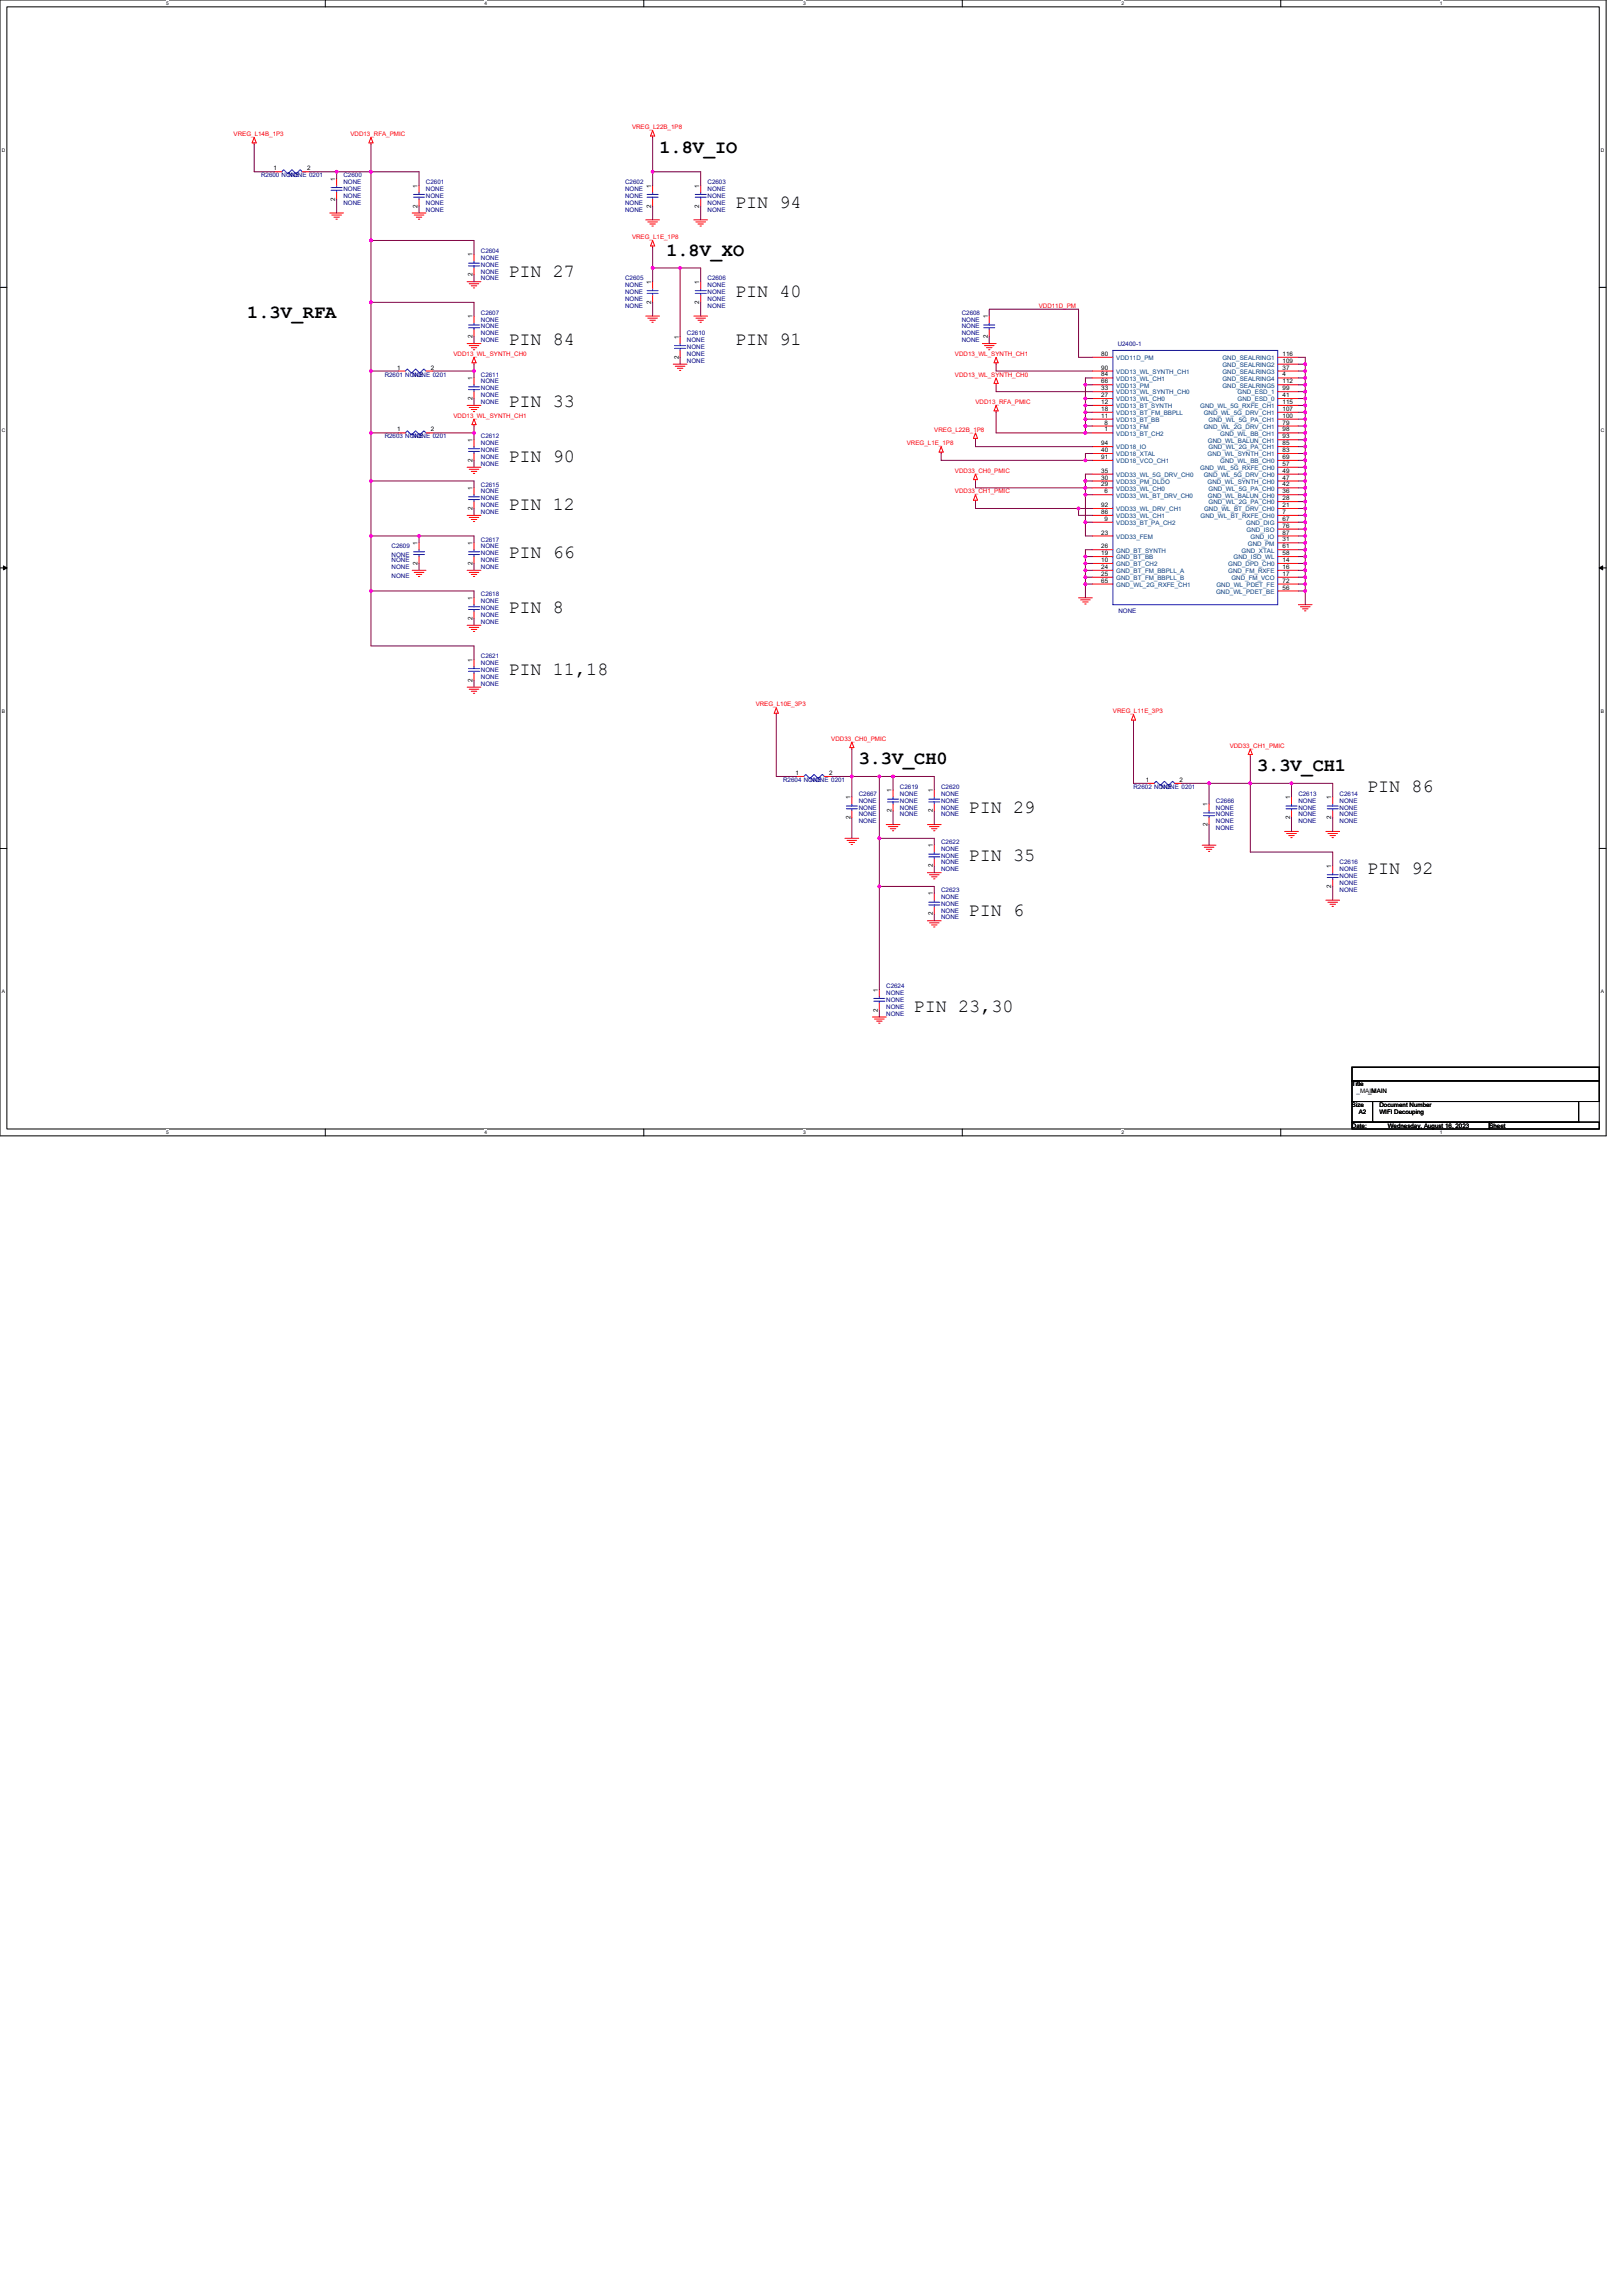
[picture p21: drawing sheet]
<svg xmlns="http://www.w3.org/2000/svg" width="210mm" height="297mm" viewBox="0 0 210 297" stroke-linecap="round" stroke-linejoin="round" font-family="sans-serif">
<defs><g id="words">
<g font-size="2.4">
<text x="85.3" y="19.8">1.8V_IO</text>
<text x="95.1" y="26.9">PIN 94</text>
<text x="65.8" y="35.8">PIN 27</text>
<text x="86.2" y="33.1">1.8V_XO</text>
<text x="32" y="41.1">1.3V_RFA</text>
<text x="95.1" y="38.4">PIN 40</text>
<text x="65.8" y="44.7">PIN 84</text>
<text x="95.1" y="44.7">PIN 91</text>
<text x="65.8" y="52.7">PIN 33</text>
<text x="65.8" y="59.8">PIN 90</text>
<text x="65.8" y="66">PIN 12</text>
<text x="65.8" y="72.2">PIN 66</text>
<text x="65.8" y="79.3">PIN 8</text>
<text x="65.8" y="87.3">PIN 11,18</text>
<text x="111.1" y="98.9">3.3V_CH0</text>
<text x="162.7" y="99.8">3.3V_CH1</text>
<text x="125.3" y="105.1">PIN 29</text>
<text x="176.9" y="102.5">PIN 86</text>
<text x="125.3" y="111.3">PIN 35</text>
<text x="176.9" y="113.1">PIN 92</text>
<text x="125.3" y="118.5">PIN 6</text>
<text x="118.2" y="130.9">PIN 23,30</text>
</g>
<g font-size=".8" fill="#f00">
<text x="30.2" y="17.6">VREG_L14B_1P3</text>
<text x="45.3" y="17.6">VDD13_RFA_PMIC</text>
<text x="81.8" y="16.7">VREG_L22B_1P8</text>
<text x="81.8" y="30.9">VREG_L1E_1P8</text>
<text x="134.4" y="39.8">VDD11D_PM</text>
<text x="58.7" y="46.1">VDD13_WL_SYNTH_CH0</text>
<text x="123.6" y="46.1">VDD13_WL_SYNTH_CH1</text>
<text x="123.6" y="48.7">VDD13_WL_SYNTH_CH0</text>
<text x="126.2" y="52.3">VDD13_RFA_PMIC</text>
<text x="58.7" y="54.1">VDD13_WL_SYNTH_CH1</text>
<text x="117.3" y="57.6">VREG_L1E_1P8</text>
<text x="120.9" y="55.8">VREG_L22B_1P8</text>
<text x="123.6" y="61.2">VDD33_CH0_PMIC</text>
<text x="123.6" y="63.8">VDD33_CH1_PMIC</text>
<text x="97.8" y="91.4">VREG_L10E_3P3</text>
<text x="107.6" y="95.8">VDD33_CH0_PMIC</text>
<text x="144" y="92.3">VREG_L11E_3P3</text>
<text x="159.1" y="96.7">VDD33_CH1_PMIC</text>
</g>
<g font-size=".8" fill="#000080">
<text x="33.8" y="22.9">R2600 NONE</text>
<text x="37.3" y="22.9">NONE 0201</text>
<text x="44.5" y="22.9">C2600</text>
<text x="44.5" y="23.8">NONE</text>
<text x="55.1" y="23.8">C2601</text>
<text x="80.9" y="23.8">C2602</text>
<text x="91.6" y="23.8">C2603</text>
<text x="44.5" y="26.5">NONE</text>
<text x="44.5" y="25.6">NONE</text>
<text x="44.5" y="24.7">NONE</text>
<text x="55.1" y="24.7">NONE</text>
<text x="55.1" y="27.4">NONE</text>
<text x="55.1" y="26.5">NONE</text>
<text x="55.1" y="25.6">NONE</text>
<text x="80.9" y="24.7">NONE</text>
<text x="80.9" y="27.4">NONE</text>
<text x="80.9" y="26.5">NONE</text>
<text x="80.9" y="25.6">NONE</text>
<text x="91.6" y="24.7">NONE</text>
<text x="91.6" y="27.4">NONE</text>
<text x="91.6" y="26.5">NONE</text>
<text x="91.6" y="25.6">NONE</text>
<text x="62.2" y="32.7">C2604</text>
<text x="62.2" y="33.6">NONE</text>
<text x="62.2" y="35.4">NONE</text>
<text x="62.2" y="34.5">NONE</text>
<text x="62.2" y="40.7">C2607</text>
<text x="62.2" y="41.6">NONE</text>
<text x="62.2" y="36.3">NONE</text>
<text x="80.9" y="36.3">C2605</text>
<text x="80.9" y="37.2">NONE</text>
<text x="80.9" y="39.8">NONE</text>
<text x="80.9" y="38.9">NONE</text>
<text x="80.9" y="38.1">NONE</text>
<text x="91.6" y="36.3">C2606</text>
<text x="91.6" y="37.2">NONE</text>
<text x="91.6" y="39.8">NONE</text>
<text x="91.6" y="38.9">NONE</text>
<text x="91.6" y="38.1">NONE</text>
<text x="124.5" y="40.7">C2608</text>
<text x="124.5" y="41.6">NONE</text>
<text x="62.2" y="44.3">NONE</text>
<text x="62.2" y="43.4">NONE</text>
<text x="62.2" y="42.5">NONE</text>
<text x="88.9" y="43.4">C2610</text>
<text x="88.9" y="44.3">NONE</text>
<text x="88.9" y="46.9">NONE</text>
<text x="88.9" y="46.1">NONE</text>
<text x="88.9" y="45.2">NONE</text>
<text x="124.5" y="44.3">NONE</text>
<text x="124.5" y="43.4">NONE</text>
<text x="124.5" y="42.5">NONE</text>
<text x="144.6" y="44.8">U2400-1</text>
<text x="49.8" y="48.7">R2601 NONE</text>
<text x="53.3" y="48.7">NONE 0201</text>
<text x="62.2" y="48.7">C2611</text>
<text x="62.2" y="49.6">NONE</text>
<text x="62.2" y="52.3">NONE</text>
<text x="62.2" y="51.4">NONE</text>
<text x="62.2" y="50.5">NONE</text>
<text x="49.8" y="56.7">R2603 NONE</text>
<text x="53.3" y="56.7">NONE 0201</text>
<text x="62.2" y="56.7">C2612</text>
<text x="62.2" y="57.6">NONE</text>
<text x="62.2" y="59.4">NONE</text>
<text x="62.2" y="58.5">NONE</text>
<text x="62.2" y="60.3">NONE</text>
<text x="62.2" y="62.9">C2615</text>
<text x="62.2" y="63.8">NONE</text>
<text x="62.2" y="65.6">NONE</text>
<text x="62.2" y="64.7">NONE</text>
<text x="50.7" y="70.9">C2609</text>
<text x="62.2" y="70.1">C2617</text>
<text x="62.2" y="70.9">NONE</text>
<text x="62.2" y="71.8">NONE</text>
<text x="62.2" y="66.5">NONE</text>
<text x="50.7" y="72">NONE</text>
<text x="50.7" y="73.6">NONE</text>
<text x="50.7" y="74.8">NONE</text>
<text x="50.7" y="72.7">NONE</text>
<text x="62.2" y="73.6">NONE</text>
<text x="62.2" y="72.7">NONE</text>
<text x="62.2" y="77.2">C2618</text>
<text x="62.2" y="78.1">NONE</text>
<text x="62.2" y="80.7">NONE</text>
<text x="62.2" y="79.8">NONE</text>
<text x="62.2" y="78.9">NONE</text>
<text x="144.7" y="79.3">NONE</text>
<text x="62.2" y="85.2">C2621</text>
<text x="62.2" y="86.1">NONE</text>
<text x="62.2" y="88.7">NONE</text>
<text x="62.2" y="87.8">NONE</text>
<text x="62.2" y="86.9">NONE</text>
<text x="101.3" y="101.2">R2604 NONE</text>
<text x="104.9" y="101.2">NONE 0201</text>
<text x="111.1" y="103">C2667</text>
<text x="111.1" y="103.8">NONE</text>
<text x="111.1" y="106.5">NONE</text>
<text x="111.1" y="105.6">NONE</text>
<text x="111.1" y="104.7">NONE</text>
<text x="116.5" y="102.1">C2619</text>
<text x="116.5" y="103">NONE</text>
<text x="116.5" y="105.6">NONE</text>
<text x="116.5" y="104.7">NONE</text>
<text x="116.5" y="103.8">NONE</text>
<text x="121.8" y="102.1">C2620</text>
<text x="121.8" y="103">NONE</text>
<text x="121.8" y="105.6">NONE</text>
<text x="121.8" y="104.7">NONE</text>
<text x="121.8" y="103.8">NONE</text>
<text x="146.7" y="102.1">R2602 NONE</text>
<text x="150.2" y="102.1">NONE 0201</text>
<text x="157.4" y="103.8">C2666</text>
<text x="157.4" y="104.7">NONE</text>
<text x="157.4" y="107.4">NONE</text>
<text x="157.4" y="106.5">NONE</text>
<text x="157.4" y="105.6">NONE</text>
<text x="168" y="103">C2613</text>
<text x="168" y="103.8">NONE</text>
<text x="168" y="106.5">NONE</text>
<text x="168" y="105.6">NONE</text>
<text x="168" y="104.7">NONE</text>
<text x="173.4" y="103">C2614</text>
<text x="173.4" y="103.8">NONE</text>
<text x="173.4" y="106.5">NONE</text>
<text x="173.4" y="105.6">NONE</text>
<text x="173.4" y="104.7">NONE</text>
<text x="121.8" y="109.2">C2622</text>
<text x="121.8" y="110.1">NONE</text>
<text x="121.8" y="112.7">NONE</text>
<text x="121.8" y="111.8">NONE</text>
<text x="121.8" y="111">NONE</text>
<text x="173.4" y="111.8">C2616</text>
<text x="173.4" y="112.7">NONE</text>
<text x="173.4" y="113.6">NONE</text>
<text x="121.8" y="115.4">C2623</text>
<text x="121.8" y="116.3">NONE</text>
<text x="121.8" y="119">NONE</text>
<text x="121.8" y="118.1">NONE</text>
<text x="121.8" y="117.2">NONE</text>
<text x="173.4" y="115.4">NONE</text>
<text x="173.4" y="114.5">NONE</text>
<text x="114.7" y="127.8">C2624</text>
<text x="114.7" y="128.7">NONE</text>
<text x="114.7" y="131.4">NONE</text>
<text x="114.7" y="130.5">NONE</text>
<text x="114.7" y="129.6">NONE</text>
</g>
<g font-size=".8">
<text x="35.4" y="22">1</text>
<text x="39.7" y="22">2</text>
<text x="43.4" y="23.4" transform="rotate(-90 43.4 23.4)">1</text>
<text x="43.4" y="26" transform="rotate(-90 43.4 26)">2</text>
<text x="54" y="26.9" transform="rotate(-90 54 26.9)">2</text>
<text x="54" y="24.3" transform="rotate(-90 54 24.3)">1</text>
<text x="84.3" y="26.9" transform="rotate(-90 84.3 26.9)">2</text>
<text x="84.3" y="24.3" transform="rotate(-90 84.3 24.3)">1</text>
<text x="90.5" y="26.9" transform="rotate(-90 90.5 26.9)">2</text>
<text x="90.5" y="24.3" transform="rotate(-90 90.5 24.3)">1</text>
<text x="61.2" y="35.7" transform="rotate(-90 61.2 35.7)">2</text>
<text x="61.2" y="33.2" transform="rotate(-90 61.2 33.2)">1</text>
<text x="61.2" y="41.2" transform="rotate(-90 61.2 41.2)">1</text>
<text x="84.3" y="39.3" transform="rotate(-90 84.3 39.3)">2</text>
<text x="84.3" y="36.7" transform="rotate(-90 84.3 36.7)">1</text>
<text x="90.5" y="39.3" transform="rotate(-90 90.5 39.3)">2</text>
<text x="90.5" y="36.7" transform="rotate(-90 90.5 36.7)">1</text>
<text x="127.8" y="41.2" transform="rotate(-90 127.8 41.2)">1</text>
<text x="51.4" y="47.8">1</text>
<text x="55.7" y="47.8">2</text>
<text x="61.2" y="43.7" transform="rotate(-90 61.2 43.7)">2</text>
<text x="87.8" y="46.4" transform="rotate(-90 87.8 46.4)">2</text>
<text x="87.8" y="43.8" transform="rotate(-90 87.8 43.8)">1</text>
<text x="127.8" y="43.7" transform="rotate(-90 127.8 43.7)">2</text>
<text x="142.5" y="46">80</text>
<text x="142.5" y="47.8">90</text>
<text x="166" y="46">116</text>
<text x="166" y="46.9">109</text>
<text x="166" y="47.8">37</text>
<text x="61.2" y="51.7" transform="rotate(-90 61.2 51.7)">2</text>
<text x="61.2" y="49.2" transform="rotate(-90 61.2 49.2)">1</text>
<text x="142.5" y="48.7">84</text>
<text x="142.5" y="49.6">66</text>
<text x="142.5" y="50.5">33</text>
<text x="142.5" y="51.4">27</text>
<text x="142.5" y="52.3">12</text>
<text x="142.5" y="53.2">18</text>
<text x="166" y="48.7">4</text>
<text x="166" y="49.6">112</text>
<text x="166" y="51.4">41</text>
<text x="166" y="50.5">99</text>
<text x="166" y="53.2">107</text>
<text x="166" y="52.3">115</text>
<text x="51.4" y="55.8">1</text>
<text x="55.7" y="55.8">2</text>
<text x="61.2" y="59.7" transform="rotate(-90 61.2 59.7)">2</text>
<text x="61.2" y="57.2" transform="rotate(-90 61.2 57.2)">1</text>
<text x="142.5" y="54">11</text>
<text x="142.5" y="57.6">94</text>
<text x="142.5" y="58.5">40</text>
<text x="142.5" y="59.4">91</text>
<text x="143" y="54.9">8</text>
<text x="143" y="55.8">1</text>
<text x="166" y="54.9">79</text>
<text x="166" y="54">100</text>
<text x="166" y="55.8">98</text>
<text x="166" y="56.7">93</text>
<text x="166" y="57.6">85</text>
<text x="166" y="58.5">83</text>
<text x="166" y="59.4">69</text>
<text x="61.2" y="66" transform="rotate(-90 61.2 66)">2</text>
<text x="61.2" y="63.4" transform="rotate(-90 61.2 63.4)">1</text>
<text x="142.5" y="61.2">35</text>
<text x="142.5" y="62">30</text>
<text x="142.5" y="62.9">29</text>
<text x="142.5" y="65.6">92</text>
<text x="143" y="63.8">6</text>
<text x="166" y="61.2">49</text>
<text x="166" y="60.3">57</text>
<text x="166" y="62">47</text>
<text x="166" y="62.9">42</text>
<text x="166" y="63.8">36</text>
<text x="166" y="64.7">28</text>
<text x="166" y="65.6">21</text>
<text x="54" y="70.5" transform="rotate(-90 54 70.5)">1</text>
<text x="61.2" y="70.5" transform="rotate(-90 61.2 70.5)">1</text>
<text x="142.5" y="66.5">86</text>
<text x="142.5" y="69.2">23</text>
<text x="142.5" y="70.9">26</text>
<text x="142.5" y="71.8">19</text>
<text x="143" y="67.4">9</text>
<text x="166" y="66.5">7</text>
<text x="166" y="70">31</text>
<text x="166" y="70.9">61</text>
<text x="166" y="71.8">58</text>
<text x="166" y="67.4">67</text>
<text x="166" y="68.3">76</text>
<text x="166" y="69.2">87</text>
<text x="54" y="73.1" transform="rotate(-90 54 73.1)">2</text>
<text x="61.2" y="77.6" transform="rotate(-90 61.2 77.6)">1</text>
<text x="61.2" y="73.1" transform="rotate(-90 61.2 73.1)">2</text>
<text x="142.5" y="72.7">10</text>
<text x="142.5" y="73.6">24</text>
<text x="142.5" y="74.5">25</text>
<text x="142.5" y="75.4">65</text>
<text x="166" y="76.3">56</text>
<text x="166" y="72.7">14</text>
<text x="166" y="73.6">16</text>
<text x="166" y="74.5">17</text>
<text x="166" y="75.4">72</text>
<text x="61.2" y="80.2" transform="rotate(-90 61.2 80.2)">2</text>
<text x="61.2" y="88.2" transform="rotate(-90 61.2 88.2)">2</text>
<text x="61.2" y="85.6" transform="rotate(-90 61.2 85.6)">1</text>
<text x="102.9" y="100.3">1</text>
<text x="107.3" y="100.3">2</text>
<text x="148.3" y="101.2">1</text>
<text x="152.6" y="101.2">2</text>
<text x="110.1" y="106" transform="rotate(-90 110.1 106)">2</text>
<text x="110.1" y="103.4" transform="rotate(-90 110.1 103.4)">1</text>
<text x="115.4" y="105.1" transform="rotate(-90 115.4 105.1)">2</text>
<text x="115.4" y="102.5" transform="rotate(-90 115.4 102.5)">1</text>
<text x="120.7" y="105.1" transform="rotate(-90 120.7 105.1)">2</text>
<text x="120.7" y="102.5" transform="rotate(-90 120.7 102.5)">1</text>
<text x="156.3" y="106.9" transform="rotate(-90 156.3 106.9)">2</text>
<text x="156.3" y="104.3" transform="rotate(-90 156.3 104.3)">1</text>
<text x="166.9" y="106" transform="rotate(-90 166.9 106)">2</text>
<text x="166.9" y="103.4" transform="rotate(-90 166.9 103.4)">1</text>
<text x="172.3" y="106" transform="rotate(-90 172.3 106)">2</text>
<text x="172.3" y="103.4" transform="rotate(-90 172.3 103.4)">1</text>
<text x="120.7" y="112.2" transform="rotate(-90 120.7 112.2)">2</text>
<text x="120.7" y="109.6" transform="rotate(-90 120.7 109.6)">1</text>
<text x="172.3" y="112.3" transform="rotate(-90 172.3 112.3)">1</text>
<text x="120.7" y="118.4" transform="rotate(-90 120.7 118.4)">2</text>
<text x="120.7" y="115.8" transform="rotate(-90 120.7 115.8)">1</text>
<text x="172.3" y="114.9" transform="rotate(-90 172.3 114.9)">2</text>
<text x="113.6" y="130.9" transform="rotate(-90 113.6 130.9)">2</text>
<text x="113.6" y="128.3" transform="rotate(-90 113.6 128.3)">1</text>
<text x="175" y="140.6">Title</text>
<text x="175" y="143.2">Size</text>
<text x="175.6" y="141.4">_MAIN</text>
<text x="177" y="141.4">_MAIN</text>
<text x="178.5" y="143.2">Document Number</text>
<text x="175" y="145.9">Date:</text>
<text x="175.8" y="144.1">A2</text>
<text x="178.5" y="144.1">WIFI Decouping</text>
<text x="179.6" y="145.9">Wednesday, August 16, 2023</text>
<text x="192.7" y="145.9">Sheet</text>
</g>
<g font-size=".8" fill="#004080">
<text x="144.5" y="46.6">VDD11D_PM</text>
<text x="158.2" y="46.6">GND_SEALRING1</text>
<text x="158.2" y="47.5">GND_SEALRING2</text>
<text x="144.5" y="48.4">VDD13_WL_SYNTH_CH1</text>
<text x="144.5" y="49.3">VDD13_WL_CH1</text>
<text x="144.5" y="50.1">VDD13_PM</text>
<text x="144.5" y="51">VDD13_WL_SYNTH_CH0</text>
<text x="144.5" y="51.9">VDD13_WL_CH0</text>
<text x="144.5" y="52.8">VDD13_BT_SYNTH</text>
<text x="144.5" y="53.7">VDD13_BT_FM_BBPLL</text>
<text x="155.3" y="52.8">GND_WL_5G_RXFE_CH1</text>
<text x="155.8" y="53.7">GND_WL_5G_DRV_CH1</text>
<text x="158.2" y="48.4">GND_SEALRING3</text>
<text x="158.2" y="49.3">GND_SEALRING4</text>
<text x="158.2" y="50.1">GND_SEALRING5</text>
<text x="160.2" y="51.9">GND_ESD_0</text>
<text x="160.2" y="51">GND_ESD_1</text>
<text x="144.5" y="54.6">VDD13_BT_BB</text>
<text x="144.5" y="55.5">VDD13_FM</text>
<text x="144.5" y="56.4">VDD13_BT_CH2</text>
<text x="144.5" y="58.1">VDD18_IO</text>
<text x="144.5" y="59">VDD18_XTAL</text>
<text x="144.5" y="59.9">VDD18_VCO_CH1</text>
<text x="155.8" y="55.5">GND_WL_2G_DRV_CH1</text>
<text x="156.3" y="59">GND_WL_SYNTH_CH1</text>
<text x="156.3" y="57.3">GND_WL_BALUN_CH1</text>
<text x="156.4" y="54.6">GND_WL_5G_PA_CH1</text>
<text x="156.4" y="58.1">GND_WL_2G_PA_CH1</text>
<text x="157.9" y="56.4">GND_WL_BB_CH1</text>
<text x="157.9" y="59.9">GND_WL_BB_CH0</text>
<text x="144.5" y="61.7">VDD33_WL_5G_DRV_CH0</text>
<text x="144.5" y="62.6">VDD33_PM_DLDO</text>
<text x="144.5" y="63.5">VDD33_WL_CH0</text>
<text x="144.5" y="64.4">VDD33_WL_BT_DRV_CH0</text>
<text x="155.3" y="60.8">GND_WL_5G_RXFE_CH0</text>
<text x="155.8" y="61.7">GND_WL_5G_DRV_CH0</text>
<text x="156.3" y="62.6">GND_WL_SYNTH_CH0</text>
<text x="156.3" y="64.4">GND_WL_BALUN_CH0</text>
<text x="156.4" y="63.5">GND_WL_5G_PA_CH0</text>
<text x="156.4" y="65.3">GND_WL_2G_PA_CH0</text>
<text x="144.5" y="66.1">VDD33_WL_DRV_CH1</text>
<text x="144.5" y="67">VDD33_WL_CH1</text>
<text x="144.5" y="67.9">VDD33_BT_PA_CH2</text>
<text x="144.5" y="69.7">VDD33_FEM</text>
<text x="144.5" y="71.5">GND_BT_SYNTH</text>
<text x="155.4" y="67">GND_WL_BT_RXFE_CH0</text>
<text x="155.8" y="66.1">GND_WL_BT_DRV_CH0</text>
<text x="160.7" y="71.5">GND_XTAL</text>
<text x="161.3" y="67.9">GND_DIG</text>
<text x="161.3" y="68.8">GND_ISO</text>
<text x="161.5" y="70.6">GND_PM</text>
<text x="161.8" y="69.7">GND_IO</text>
<text x="144.5" y="72.4">GND_BT_BB</text>
<text x="144.5" y="73.3">GND_BT_CH2</text>
<text x="144.5" y="74.1">GND_BT_FM_BBPLL_A</text>
<text x="144.5" y="75">GND_BT_FM_BBPLL_B</text>
<text x="144.5" y="75.9">GND_WL_2G_RXFE_CH1</text>
<text x="157.4" y="76.8">GND_WL_PDET_BE</text>
<text x="157.4" y="75.9">GND_WL_PDET_FE</text>
<text x="158.9" y="74.1">GND_FM_RXFE</text>
<text x="159" y="73.3">GND_DPD_CH0</text>
<text x="159.4" y="75">GND_FM_VCO</text>
<text x="159.6" y="72.4">GND_ISO_WL</text>
</g>
<g font-size=".6">
<text x="21.5" y=".7">5</text>
<text x="62.7" y=".7">4</text>
<text x="103.9" y=".7">3</text>
<text x="145.1" y=".7">2</text>
<text x="186.3" y=".7">1</text>
<text x=".2" y="19.6">D</text>
<text x="207.2" y="19.6">D</text>
<text x=".2" y="55.9">C</text>
<text x="207.2" y="55.9">C</text>
<text x=".2" y="92.2">B</text>
<text x="207.2" y="92.2">B</text>
<text x=".2" y="128.5">A</text>
<text x="207.2" y="128.5">A</text>
<text x="21.5" y="146.7">5</text>
<text x="62.7" y="146.7">4</text>
<text x="103.9" y="146.7">3</text>
<text x="145.1" y="146.7">2</text>
<text x="186.3" y="146.7">1</text>
</g>
</g></defs>
<path d="M207.8 0h-207.8v147h207.8v-147M.9 .9h206.1v145.2h-206.1z" fill="none" stroke="#000" stroke-width=".13"/>
<g fill="#fff">
<path d="M21.5 .1h.4v.7h-.4z"/>
<path d="M21.5 146.2h.4v.7h-.4z"/>
</g>
<path d="M42.1 0v.9M42.1 146.1v.9" fill="none" stroke="#000" stroke-width=".13"/>
<g fill="#fff">
<path d="M62.7 .1h.4v.7h-.4z"/>
<path d="M62.7 146.2h.4v.7h-.4z"/>
</g>
<path d="M83.3 0v.9M83.3 146.1v.9" fill="none" stroke="#000" stroke-width=".13"/>
<g fill="#fff">
<path d="M103.9 .1h.4v.7h-.4z"/>
<path d="M103.9 146.2h.4v.7h-.4z"/>
</g>
<path d="M124.5 0v.9M124.5 146.1v.9" fill="none" stroke="#000" stroke-width=".13"/>
<g fill="#fff">
<path d="M145.1 .1h.4v.7h-.4z"/>
<path d="M145.1 146.2h.4v.7h-.4z"/>
</g>
<path d="M165.7 0v.9M165.7 146.1v.9" fill="none" stroke="#000" stroke-width=".13"/>
<g fill="#fff">
<path d="M186.3 .1h.4v.7h-.4z"/>
<path d="M186.3 146.2h.4v.7h-.4z"/>
<path d="M.2 19h.5v.7h-.5z"/>
<path d="M207.2 19h.4v.7h-.4z"/>
<path d="M.2 55.3h.5v.7h-.5z"/>
<path d="M207.2 55.3h.4v.7h-.4z"/>
</g>
<path d="M0 37.2h.9M207 37.2h.8" fill="none" stroke="#000" stroke-width=".13"/>
<g fill="#fff">
<path d="M.2 91.6h.4v.7h-.4z"/>
<path d="M207.2 91.6h.4v.7h-.4z"/>
</g>
<path d="M0 73.5h.9M.4 73.2l.5 .3-.5 .2zM207 73.5l.4-.3v.5zM207 73.5h.8" fill="none" stroke="#000" stroke-width=".13"/>
<path d="M.4 73.2l.5 .3-.5 .2zM207 73.5l.4-.3v.5z" fill="#000"/>
<g fill="#fff">
<path d="M.2 127.9h.4v.7h-.4z"/>
<path d="M207.2 127.9h.4v.7h-.4z"/>
</g>
<path d="M0 109.8h.9M207 109.8h.8M175 138.1h32v1.7h-32zM175 139.8h32v2.7h-32zM175 142.5h2.6v2.7h-2.6zM175 145.2h17.7v.9h-17.7zM177.6 142.5h26.7v2.7h-26.7zM192.7 145.2h14.3v.9h-14.3z" fill="none" stroke="#000" stroke-width=".13"/>
<g fill="none" stroke="#f00" stroke-width=".13">
<path d="M32.9 18.5v.2M32.9 17.8l.3 .7h-.6zM48 17.8l.3 .7h-.6zM48 18.5v.2M84.5 16.9l.2 .7h-.5zM84.5 17.6v.2M35.6 22.2h.8M39.1 22.2h.9M42.7 27.6h1.8M42.9 27.8h1.3M43.2 28.1h.7M43.5 28.4h.2"/>
<path d="M43.6 23.1v.9M43.6 24.9v.9M53.3 27.6h1.8M53.6 27.8h1.3M53.9 28.1h.7M54.1 28.4h.2M54.2 24v.9M54.2 25.8v.9M60.5 36.4h1.7M60.7 36.7h1.3M61 37h.7M61.3 37.2h.1"/>
<path d="M61.3 32.9v.9M61.3 34.7v.9M83.6 28.4h1.7M83.8 28.7h1.3M84.1 29h.7M84.4 29.2h.1M84.5 31.1l.2 .7h-.5zM84.5 31.8v.2M84.5 36.4v.9M84.5 38.2v.9M84.5 24v.9M84.5 25.8v.9"/>
<path d="M89.8 28.4h1.8M90.1 28.7h1.2M90.3 29h.7M90.6 29.2h.2M90.7 36.4v.9M90.7 38.2v.9M90.7 24v.9M90.7 25.8v.9M51.6 48h.9M51.6 56h.9M55.1 48h.9M55.1 56h.9"/>
<path d="M60.5 44.4h1.7M60.5 52.4h1.7M60.7 44.7h1.3M60.7 52.7h1.3M61 45h.7M61 53h.7M61.3 45.2h.1M61.3 53.2h.1M61.3 46.2l.3 .7h-.5zM61.3 54.2l.3 .7h-.5zM61.3 46.9v.2M61.3 54.9v.2"/>
<path d="M61.3 56.9v.9M61.3 58.7v.9M61.3 40.9v.9M61.3 42.7v.9M61.3 48.9v.9M61.3 50.7v.9M83.6 40.9h1.7M83.8 41.2h1.3M84.1 41.4h.7M84.4 41.7h.1M87.1 47.1h1.8M87.4 47.4h1.2"/>
<path d="M87.7 47.6h.7M87.9 47.9h.2M88 43.6v.8M88 45.3v.9M89.8 40.9h1.8M90.1 41.2h1.2M90.3 41.4h.7M90.6 41.7h.2M121.8 57.8l.3 .7h-.6zM121.8 58.5v.2M126.2 56l.3 .7h-.5zM126.2 56.7v.2"/>
<path d="M127.1 44.4h1.8M127.4 44.7h1.2M127.7 45h.7M127.9 45.2h.2M128 40.9v.9M128 42.7v.9M128.9 46.2l.3 .7h-.6zM128.9 48.9l.3 .7h-.6zM128.9 52.4l.3 .8h-.6zM128.9 46.9v.2M128.9 49.6v.2M128.9 53.2v.1"/>
<path d="M141.4 46.2h2.6M141.4 48h2.6M141.4 48.9h2.6M141.4 49.8h2.6M141.4 50.7h2.6M141.4 51.6h2.6M141.4 52.4h2.6M141.4 53.3h2.6M141.4 54.2h2.6M141.4 55.1h2.6M141.4 56h2.6M141.4 57.8h2.6"/>
<path d="M141.4 58.7h2.6M141.4 59.6h2.6M165.4 46.2h2.6M165.4 47.1h2.6M165.4 48h2.6M165.4 48.9h2.6M165.4 49.8h2.6M165.4 51.6h2.6M165.4 50.7h2.6M165.4 52.4h2.6M165.4 53.3h2.6M165.4 54.2h2.6"/>
<path d="M165.4 55.1h2.6M165.4 56h2.6M165.4 56.9h2.6M165.4 57.8h2.6M165.4 58.7h2.6M165.4 59.6h2.6M53.3 73.8h1.8M53.6 74.1h1.3M53.9 74.3h.7M54.1 74.6h.2M54.2 70.2v.9M54.2 72v.9"/>
<path d="M60.5 60.4h1.7M60.5 66.7h1.7M60.5 73.8h1.7M60.7 60.7h1.3M60.7 66.9h1.3M60.7 74.1h1.3M61 61h.7M61 67.2h.7M61 74.3h.7M61.3 61.2h.1M61.3 67.5h.1M61.3 74.6h.1"/>
<path d="M61.3 70.2v.9M61.3 72v.9M61.3 63.1v.9M61.3 64.9v.9M61.3 77.3v.9M61.3 79.1v.9M126.2 61.3l.3 .8h-.5zM126.2 64l.3 .7h-.5zM126.2 62.1v.1M126.2 64.7v.2M139.6 77.3h1.8M139.8 77.6h1.3"/>
<path d="M140.1 77.9h.7M140.4 78.1h.2M141.4 61.3h2.6M141.4 62.2h2.6M141.4 63.1h2.6M141.4 64h2.6M141.4 65.8h2.6M141.4 66.7h2.6M141.4 67.6h2.6M141.4 69.3h2.6M141.4 71.1h2.6M141.4 72h2.6"/>
<path d="M141.4 72.9h2.6M141.4 73.8h2.6M141.4 74.7h2.6M141.4 75.6h2.6M165.4 60.4h2.6M165.4 61.3h2.6M165.4 62.2h2.6M165.4 63.1h2.6M165.4 64h2.6M165.4 64.9h2.6M165.4 65.8h2.6M165.4 66.7h2.6"/>
<path d="M165.4 67.6h2.6M165.4 68.5h2.6M165.4 69.3h2.6M165.4 70.2h2.6M165.4 71.1h2.6M165.4 72h2.6M165.4 72.9h2.6M165.4 73.8h2.6M165.4 74.7h2.6M165.4 75.6h2.6M165.4 76.5h2.6M168 78.2h1.8"/>
<path d="M168.3 78.5h1.2M168.6 78.8h.7M168.8 79h.2M60.5 80.9h1.7M60.5 88.9h1.7M60.7 81.2h1.3M60.7 89.2h1.3M61 81.4h.7M61 89.4h.7M61.3 81.7h.1M61.3 89.7h.1M61.3 85.3v.9"/>
<path d="M61.3 87.1v.9M100.5 91.6l.2 .7h-.5zM100.5 92.3v.2M110.2 96l.3 .7h-.5zM110.2 96.7v.2M146.7 92.5l.3 .7h-.6zM146.7 93.2v.1M161.8 96.9l.3 .7h-.6zM161.8 97.6v.2M103.1 100.5h.9M106.7 100.5h.9M109.3 108.5h1.8"/>
<path d="M109.6 108.7h1.3M109.9 109h.7M110.1 109.3h.2M110.2 103.1v.9M110.2 104.9v.9M114.7 106.7h1.8M114.9 106.9h1.3M115.2 107.2h.7M115.5 107.5h.2M115.6 102.2v.9M115.6 104v.9M120 106.7h1.8"/>
<path d="M120 112.9h1.8M120 119.1h1.8M120.3 106.9h1.2M120.3 113.2h1.2M120.3 119.4h1.2M120.5 107.2h.8M120.5 113.4h.8M120.5 119.7h.8M120.8 107.5h.2M120.8 113.7h.2M120.8 119.9h.2M120.9 102.2v.9"/>
<path d="M120.9 104v.9M120.9 109.3v.9M120.9 111.1v.9M120.9 115.6v.9M120.9 117.3v.9M148.5 101.3h.9M152 101.3h.9M155.6 109.3h1.8M155.8 109.6h1.3M156.1 109.9h.7M156.4 110.1h.2M156.5 104v.9"/>
<path d="M156.5 105.8v.9M166.2 107.6h1.8M166.5 107.8h1.3M166.8 108.1h.7M167 108.4h.2M167.1 103.1v.9M167.1 104.9v.9M171.6 107.6h1.8M171.6 116.5h1.8M171.8 107.8h1.3M171.8 116.7h1.3M172.1 108.1h.7"/>
<path d="M172.1 117h.7M172.4 108.4h.2M172.4 117.3h.2M172.5 112v.9M172.5 113.8v.9M172.5 103.1v.9M172.5 104.9v.9M112.9 131.6h1.8M113.2 131.8h1.2M113.4 132.1h.7M113.7 132.4h.2M113.8 128v.9"/>
<path d="M113.8 129.8v.9"/>
</g>
<g fill="none" stroke="#00f" stroke-width=".13">
<path d="M36.4 22.2l.3-.2 .5 .5 .6-.5 .5 .5 .5-.5 .3 .2M42.9 24.3h1.4M42.9 24.6h1.4M43.6 24v.3M43.6 24.6v.3M53.5 25.2h1.4M53.5 25.5h1.4M54.2 24.9v.3M54.2 25.5v.3M60.6 34h1.5M60.6 34.4h1.5M61.3 33.8v.2"/>
<path d="M61.3 34.4v.3M83.7 37.6h1.5M83.7 38h1.5M83.7 25.2h1.5M83.7 25.5h1.5M84.5 37.3v.3M84.5 38v.2M84.5 24.9v.3M84.5 25.5v.3M90 37.6h1.4M90 38h1.4M90 25.2h1.4"/>
<path d="M90 25.5h1.4M90.7 37.3v.3M90.7 38v.2M90.7 24.9v.3M90.7 25.5v.3M52.5 48l.2-.3 .6 .6 .5-.6 .5 .6 .6-.6 .2 .3M52.5 56l.2-.3 .6 .6 .5-.6 .5 .6 .6-.6 .2 .3M60.6 58h1.5M60.6 58.4h1.5M60.6 42h1.5M60.6 42.4h1.5M60.6 50h1.5"/>
<path d="M60.6 50.4h1.5M61.3 57.8v.2M61.3 58.4v.3M61.3 41.8v.2M61.3 42.4v.3M61.3 49.8v.2M61.3 50.4v.3M87.3 44.7h1.4M87.3 45.1h1.4M88 44.4v.3M88 45.1v.2M127.3 42h1.4"/>
<path d="M127.3 42.4h1.4M128 41.8v.2M128 42.4v.3M144 45.3h21.4v32.9h-21.4zM53.5 71.4h1.4M53.5 71.7h1.4M54.2 71.1v.3M54.2 71.7v.3M60.6 71.4h1.5M60.6 71.7h1.5M60.6 64.3h1.5M60.6 64.6h1.5"/>
<path d="M60.6 78.5h1.5M60.6 78.9h1.5M61.3 71.1v.3M61.3 71.7v.3M61.3 64v.3M61.3 64.6v.3M61.3 78.2v.3M61.3 78.9v.2M60.6 86.5h1.5M60.6 86.9h1.5M61.3 86.2v.3M61.3 86.9v.2"/>
<path d="M104 100.5l.3-.3 .5 .5 .5-.5 .6 .5 .5-.5 .3 .3M109.5 104.3h1.4M109.5 104.6h1.4M110.2 104v.3M110.2 104.6v.3M114.9 103.4h1.4M114.9 103.7h1.4M115.6 103.1v.3M115.6 103.7v.3M120.2 103.4h1.4M120.2 103.7h1.4M120.2 110.5h1.4"/>
<path d="M120.2 110.9h1.4M120.2 116.7h1.4M120.2 117.1h1.4M120.9 103.1v.3M120.9 103.7v.3M120.9 110.2v.3M120.9 110.9v.2M120.9 116.5v.2M120.9 117.1v.2M149.4 101.3l.2-.2 .6 .5 .5-.5 .5 .5 .6-.5 .2 .2M155.8 105.2h1.4M155.8 105.5h1.4"/>
<path d="M156.5 104.9v.3M156.5 105.5v.3M166.4 104.3h1.4M166.4 104.6h1.4M167.1 104v.3M167.1 104.6v.3M171.8 113.2h1.4M171.8 113.5h1.4M171.8 104.3h1.4M171.8 104.6h1.4M172.5 112.9v.3M172.5 113.5v.3"/>
<path d="M172.5 104v.3M172.5 104.6v.3M113.1 129.2h1.4M113.1 129.5h1.4M113.8 128.9v.3M113.8 129.5v.3"/>
</g>
<path d="M84.5 17.8v4.4" fill="none" stroke="#800040" stroke-width=".13"/>
<circle cx="84.5" cy="22.2" r=".17" fill="#f0f"/>
<circle cx="84.5" cy="22.2" r=".17" fill="none" stroke="#f0f" stroke-width=".13"/>
<path d="M32.9 18.7v3.5h2.7M48 18.7v3.5h-4.4v.9M40 22.2h3.6" fill="none" stroke="#800040" stroke-width=".13"/>
<circle cx="43.6" cy="22.2" r=".17" fill="#f0f"/>
<circle cx="43.6" cy="22.2" r=".17" fill="none" stroke="#f0f" stroke-width=".13"/>
<path d="M54.2 22.2h-6.2v8.9" fill="none" stroke="#800040" stroke-width=".13"/>
<circle cx="48" cy="22.2" r=".17" fill="#f0f"/>
<circle cx="48" cy="22.2" r=".17" fill="none" stroke="#f0f" stroke-width=".13"/>
<path d="M43.6 25.8v1.8M54.2 22.2v1.8M54.2 26.7v.9M61.3 31.1h-13.3v8M84.5 24v-1.8h6.2v1.8M84.5 26.7v1.7M90.7 26.7v1.7" fill="none" stroke="#800040" stroke-width=".13"/>
<circle cx="48" cy="31.1" r=".17" fill="#f0f"/>
<circle cx="48" cy="31.1" r=".17" fill="none" stroke="#f0f" stroke-width=".13"/>
<path d="M61.3 31.1v1.8M84.5 32v2.7" fill="none" stroke="#800040" stroke-width=".13"/>
<circle cx="84.5" cy="34.7" r=".17" fill="#f0f"/>
<circle cx="84.5" cy="34.7" r=".17" fill="none" stroke="#f0f" stroke-width=".13"/>
<path d="M88 34.7h-3.5v1.7M90.7 34.7h-2.7v8.9" fill="none" stroke="#800040" stroke-width=".13"/>
<circle cx="88" cy="34.7" r=".17" fill="#f0f"/>
<circle cx="88" cy="34.7" r=".17" fill="none" stroke="#f0f" stroke-width=".13"/>
<path d="M48 39.1h13.3M61.3 35.6v.8M90.7 34.7v1.7" fill="none" stroke="#800040" stroke-width=".13"/>
<circle cx="48" cy="39.1" r=".17" fill="#f0f"/>
<circle cx="48" cy="39.1" r=".17" fill="none" stroke="#f0f" stroke-width=".13"/>
<path d="M48 39.1v8.9M61.3 39.1v1.8M84.5 39.1v1.8M90.7 39.1v1.8M61.3 43.6v.8M88 46.2v.9M128 40.9v-.9h11.6v6.2h1.8M128 43.6v.8M168 46.2h.9v.9" fill="none" stroke="#800040" stroke-width=".13"/>
<circle cx="168.9" cy="47.1" r=".17" fill="#f0f"/>
<circle cx="168.9" cy="47.1" r=".17" fill="none" stroke="#f0f" stroke-width=".13"/>
<path d="M51.6 48h-3.6v8M61.3 47.1v.9M128.9 47.1v.9M168 47.1h.9v.9" fill="none" stroke="#800040" stroke-width=".13"/>
<circle cx="48" cy="56" r=".17" fill="#f0f"/>
<circle cx="48" cy="56" r=".17" fill="none" stroke="#f0f" stroke-width=".13"/>
<circle cx="48" cy="48" r=".17" fill="#f0f"/>
<circle cx="48" cy="48" r=".17" fill="none" stroke="#f0f" stroke-width=".13"/>
<path d="M56 48h5.3" fill="none" stroke="#800040" stroke-width=".13"/>
<circle cx="61.3" cy="48" r=".17" fill="#f0f"/>
<circle cx="61.3" cy="48" r=".17" fill="none" stroke="#f0f" stroke-width=".13"/>
<path d="M61.3 48v.9M128.9 48h12.5M168 48h.9" fill="none" stroke="#800040" stroke-width=".13"/>
<circle cx="168.9" cy="48" r=".17" fill="#f0f"/>
<circle cx="168.9" cy="48" r=".17" fill="none" stroke="#f0f" stroke-width=".13"/>
<path d="M141.4 48.9h-.9v.9M168 48.9h.9M168.9 48v.9M168.9 48.9v.9" fill="none" stroke="#800040" stroke-width=".13"/>
<circle cx="168.9" cy="49.8" r=".17" fill="#f0f"/>
<circle cx="168.9" cy="49.8" r=".17" fill="none" stroke="#f0f" stroke-width=".13"/>
<circle cx="168.9" cy="48.9" r=".17" fill="#f0f"/>
<circle cx="168.9" cy="48.9" r=".17" fill="none" stroke="#f0f" stroke-width=".13"/>
<path d="M128.9 49.8v.9M141.4 49.8h-.9v1.8" fill="none" stroke="#800040" stroke-width=".13"/>
<circle cx="140.5" cy="49.8" r=".17" fill="#f0f"/>
<circle cx="140.5" cy="49.8" r=".17" fill="none" stroke="#f0f" stroke-width=".13"/>
<path d="M128.9 50.7h12.5M168 49.8h.9v.9h-.9" fill="none" stroke="#800040" stroke-width=".13"/>
<circle cx="168.9" cy="50.7" r=".17" fill="#f0f"/>
<circle cx="168.9" cy="50.7" r=".17" fill="none" stroke="#f0f" stroke-width=".13"/>
<path d="M61.3 51.6v.8M140.5 51.6v.8M168.9 50.7v.9" fill="none" stroke="#800040" stroke-width=".13"/>
<circle cx="140.5" cy="52.4" r=".17" fill="#f0f"/>
<circle cx="140.5" cy="52.4" r=".17" fill="none" stroke="#f0f" stroke-width=".13"/>
<circle cx="140.5" cy="51.6" r=".17" fill="#f0f"/>
<circle cx="140.5" cy="51.6" r=".17" fill="none" stroke="#f0f" stroke-width=".13"/>
<path d="M140.5 51.6h.9M168 51.6h.9v.8" fill="none" stroke="#800040" stroke-width=".13"/>
<circle cx="168.9" cy="51.6" r=".17" fill="#f0f"/>
<circle cx="168.9" cy="51.6" r=".17" fill="none" stroke="#f0f" stroke-width=".13"/>
<path d="M141.4 52.4h-.9v.9M168 52.4h.9" fill="none" stroke="#800040" stroke-width=".13"/>
<circle cx="168.9" cy="52.4" r=".17" fill="#f0f"/>
<circle cx="168.9" cy="52.4" r=".17" fill="none" stroke="#f0f" stroke-width=".13"/>
<path d="M168.9 52.4v.9" fill="none" stroke="#800040" stroke-width=".13"/>
<circle cx="168.9" cy="53.3" r=".17" fill="#f0f"/>
<circle cx="168.9" cy="53.3" r=".17" fill="none" stroke="#f0f" stroke-width=".13"/>
<path d="M128.9 53.3v2.7M141.4 53.3h-.9v.9" fill="none" stroke="#800040" stroke-width=".13"/>
<circle cx="140.5" cy="54.2" r=".17" fill="#f0f"/>
<circle cx="140.5" cy="54.2" r=".17" fill="none" stroke="#f0f" stroke-width=".13"/>
<circle cx="140.5" cy="53.3" r=".17" fill="#f0f"/>
<circle cx="140.5" cy="53.3" r=".17" fill="none" stroke="#f0f" stroke-width=".13"/>
<path d="M141.4 54.2h-.9v.9M168 53.3h.9v.9M168 54.2h.9M168.9 54.2v.9" fill="none" stroke="#800040" stroke-width=".13"/>
<circle cx="168.9" cy="54.2" r=".17" fill="#f0f"/>
<circle cx="168.9" cy="54.2" r=".17" fill="none" stroke="#f0f" stroke-width=".13"/>
<path d="M61.3 55.1v.9" fill="none" stroke="#800040" stroke-width=".13"/>
<circle cx="61.3" cy="56" r=".17" fill="#f0f"/>
<circle cx="61.3" cy="56" r=".17" fill="none" stroke="#f0f" stroke-width=".13"/>
<path d="M141.4 55.1h-.9v.9" fill="none" stroke="#800040" stroke-width=".13"/>
<circle cx="140.5" cy="55.1" r=".17" fill="#f0f"/>
<circle cx="140.5" cy="55.1" r=".17" fill="none" stroke="#f0f" stroke-width=".13"/>
<path d="M168 55.1h.9v.9" fill="none" stroke="#800040" stroke-width=".13"/>
<circle cx="168.9" cy="56" r=".17" fill="#f0f"/>
<circle cx="168.9" cy="56" r=".17" fill="none" stroke="#f0f" stroke-width=".13"/>
<circle cx="168.9" cy="55.1" r=".17" fill="#f0f"/>
<circle cx="168.9" cy="55.1" r=".17" fill="none" stroke="#f0f" stroke-width=".13"/>
<path d="M51.6 56h-3.6v6.2M56 56h5.3v.9M128.9 56h11.6" fill="none" stroke="#800040" stroke-width=".13"/>
<circle cx="140.5" cy="56" r=".17" fill="#f0f"/>
<circle cx="140.5" cy="56" r=".17" fill="none" stroke="#f0f" stroke-width=".13"/>
<path d="M126.2 56.9v.9M140.5 56h.9M168 56h.9v.9M168 56.9h.9M168.9 56.9v.9" fill="none" stroke="#800040" stroke-width=".13"/>
<circle cx="168.9" cy="57.8" r=".17" fill="#f0f"/>
<circle cx="168.9" cy="57.8" r=".17" fill="none" stroke="#f0f" stroke-width=".13"/>
<circle cx="168.9" cy="56.9" r=".17" fill="#f0f"/>
<circle cx="168.9" cy="56.9" r=".17" fill="none" stroke="#f0f" stroke-width=".13"/>
<path d="M121.8 58.7v.9M126.2 57.8h15.2M140.5 58.7v.9M140.5 58.7h.9M168 57.8h.9v.9h-.9" fill="none" stroke="#800040" stroke-width=".13"/>
<circle cx="168.9" cy="58.7" r=".17" fill="#f0f"/>
<circle cx="168.9" cy="58.7" r=".17" fill="none" stroke="#f0f" stroke-width=".13"/>
<path d="M61.3 59.6v.8M121.8 59.6h18.7M168.9 58.7v.9" fill="none" stroke="#800040" stroke-width=".13"/>
<circle cx="140.5" cy="59.6" r=".17" fill="#f0f"/>
<circle cx="140.5" cy="59.6" r=".17" fill="none" stroke="#f0f" stroke-width=".13"/>
<path d="M140.5 59.6h.9M168 59.6h.9" fill="none" stroke="#800040" stroke-width=".13"/>
<circle cx="168.9" cy="59.6" r=".17" fill="#f0f"/>
<circle cx="168.9" cy="59.6" r=".17" fill="none" stroke="#f0f" stroke-width=".13"/>
<path d="M168.9 59.6v.8M168 60.4h.9M168.9 60.4v.9" fill="none" stroke="#800040" stroke-width=".13"/>
<circle cx="168.9" cy="61.3" r=".17" fill="#f0f"/>
<circle cx="168.9" cy="61.3" r=".17" fill="none" stroke="#f0f" stroke-width=".13"/>
<circle cx="168.9" cy="60.4" r=".17" fill="#f0f"/>
<circle cx="168.9" cy="60.4" r=".17" fill="none" stroke="#f0f" stroke-width=".13"/>
<path d="M141.4 61.3h-.9v.9M168 61.3h.9v.9" fill="none" stroke="#800040" stroke-width=".13"/>
<circle cx="168.9" cy="62.2" r=".17" fill="#f0f"/>
<circle cx="168.9" cy="62.2" r=".17" fill="none" stroke="#f0f" stroke-width=".13"/>
<path d="M48 62.2h13.3" fill="none" stroke="#800040" stroke-width=".13"/>
<circle cx="48" cy="62.2" r=".17" fill="#f0f"/>
<circle cx="48" cy="62.2" r=".17" fill="none" stroke="#f0f" stroke-width=".13"/>
<path d="M48 62.2v7.1M61.3 62.2v.9M126.2 62.2v.9M141.4 62.2h-.9v.9" fill="none" stroke="#800040" stroke-width=".13"/>
<circle cx="140.5" cy="62.2" r=".17" fill="#f0f"/>
<circle cx="140.5" cy="62.2" r=".17" fill="none" stroke="#f0f" stroke-width=".13"/>
<path d="M126.2 63.1h14.3M168 62.2h.9v.9" fill="none" stroke="#800040" stroke-width=".13"/>
<circle cx="140.5" cy="63.1" r=".17" fill="#f0f"/>
<circle cx="140.5" cy="63.1" r=".17" fill="none" stroke="#f0f" stroke-width=".13"/>
<path d="M141.4 63.1h-.9v.9M168 63.1h.9v.9" fill="none" stroke="#800040" stroke-width=".13"/>
<circle cx="168.9" cy="64" r=".17" fill="#f0f"/>
<circle cx="168.9" cy="64" r=".17" fill="none" stroke="#f0f" stroke-width=".13"/>
<circle cx="168.9" cy="63.1" r=".17" fill="#f0f"/>
<circle cx="168.9" cy="63.1" r=".17" fill="none" stroke="#f0f" stroke-width=".13"/>
<path d="M141.4 64h-.9v3.6" fill="none" stroke="#800040" stroke-width=".13"/>
<circle cx="140.5" cy="67.6" r=".17" fill="#f0f"/>
<circle cx="140.5" cy="67.6" r=".17" fill="none" stroke="#f0f" stroke-width=".13"/>
<circle cx="140.5" cy="64" r=".17" fill="#f0f"/>
<circle cx="140.5" cy="64" r=".17" fill="none" stroke="#f0f" stroke-width=".13"/>
<path d="M126.2 64.9v.9M168 64h.9v.9M168 64.9h.9M168.9 64.9v.9" fill="none" stroke="#800040" stroke-width=".13"/>
<circle cx="168.9" cy="65.8" r=".17" fill="#f0f"/>
<circle cx="168.9" cy="65.8" r=".17" fill="none" stroke="#f0f" stroke-width=".13"/>
<circle cx="168.9" cy="64.9" r=".17" fill="#f0f"/>
<circle cx="168.9" cy="64.9" r=".17" fill="none" stroke="#f0f" stroke-width=".13"/>
<path d="M61.3 65.8v.9M126.2 65.8h13.4" fill="none" stroke="#800040" stroke-width=".13"/>
<circle cx="139.6" cy="65.8" r=".17" fill="#f0f"/>
<circle cx="139.6" cy="65.8" r=".17" fill="none" stroke="#f0f" stroke-width=".13"/>
<path d="M141.4 65.8h-1.8v.9h1.8M168 65.8h.9v.9M168 66.7h.9M168.9 66.7v.9" fill="none" stroke="#800040" stroke-width=".13"/>
<circle cx="168.9" cy="67.6" r=".17" fill="#f0f"/>
<circle cx="168.9" cy="67.6" r=".17" fill="none" stroke="#f0f" stroke-width=".13"/>
<circle cx="168.9" cy="66.7" r=".17" fill="#f0f"/>
<circle cx="168.9" cy="66.7" r=".17" fill="none" stroke="#f0f" stroke-width=".13"/>
<path d="M141.4 67.6h-.9v1.7M168 67.6h.9v.9M168 68.5h.9M168.9 68.5v.8" fill="none" stroke="#800040" stroke-width=".13"/>
<circle cx="168.9" cy="69.3" r=".17" fill="#f0f"/>
<circle cx="168.9" cy="69.3" r=".17" fill="none" stroke="#f0f" stroke-width=".13"/>
<circle cx="168.9" cy="68.4" r=".17" fill="#f0f"/>
<circle cx="168.9" cy="68.4" r=".17" fill="none" stroke="#f0f" stroke-width=".13"/>
<path d="M48 69.3h6.2" fill="none" stroke="#800040" stroke-width=".13"/>
<circle cx="54.2" cy="69.3" r=".17" fill="#f0f"/>
<circle cx="54.2" cy="69.3" r=".17" fill="none" stroke="#f0f" stroke-width=".13"/>
<path d="M48 69.3v7.2" fill="none" stroke="#800040" stroke-width=".13"/>
<circle cx="48" cy="76.4" r=".17" fill="#f0f"/>
<circle cx="48" cy="76.4" r=".17" fill="none" stroke="#f0f" stroke-width=".13"/>
<circle cx="48" cy="69.3" r=".17" fill="#f0f"/>
<circle cx="48" cy="69.3" r=".17" fill="none" stroke="#f0f" stroke-width=".13"/>
<path d="M61.3 69.3v.9M140.5 69.3h.9M168 69.3h.9v.9M168 70.2h.9M168.9 70.2v.9" fill="none" stroke="#800040" stroke-width=".13"/>
<circle cx="168.9" cy="70.2" r=".17" fill="#f0f"/>
<circle cx="168.9" cy="70.2" r=".17" fill="none" stroke="#f0f" stroke-width=".13"/>
<path d="M141.4 71.1h-.9v.9M168 71.1h.9" fill="none" stroke="#800040" stroke-width=".13"/>
<circle cx="168.9" cy="71.1" r=".17" fill="#f0f"/>
<circle cx="168.9" cy="71.1" r=".17" fill="none" stroke="#f0f" stroke-width=".13"/>
<path d="M141.4 72h-.9v.9M168.9 71.1v.9" fill="none" stroke="#800040" stroke-width=".13"/>
<circle cx="140.5" cy="72" r=".17" fill="#f0f"/>
<circle cx="140.5" cy="72" r=".17" fill="none" stroke="#f0f" stroke-width=".13"/>
<path d="M168 72h.9" fill="none" stroke="#800040" stroke-width=".13"/>
<circle cx="168.9" cy="72" r=".17" fill="#f0f"/>
<circle cx="168.9" cy="72" r=".17" fill="none" stroke="#f0f" stroke-width=".13"/>
<path d="M61.3 72.9v.9M140.5 72.9v.9M168.9 72v.9" fill="none" stroke="#800040" stroke-width=".13"/>
<circle cx="140.5" cy="72.9" r=".17" fill="#f0f"/>
<circle cx="140.5" cy="72.9" r=".17" fill="none" stroke="#f0f" stroke-width=".13"/>
<path d="M140.5 72.9h.9M168 72.9h.9v.9" fill="none" stroke="#800040" stroke-width=".13"/>
<circle cx="168.9" cy="72.9" r=".17" fill="#f0f"/>
<circle cx="168.9" cy="72.9" r=".17" fill="none" stroke="#f0f" stroke-width=".13"/>
<path d="M141.4 73.8h-.9v.9" fill="none" stroke="#800040" stroke-width=".13"/>
<circle cx="140.5" cy="74.7" r=".17" fill="#f0f"/>
<circle cx="140.5" cy="74.7" r=".17" fill="none" stroke="#f0f" stroke-width=".13"/>
<circle cx="140.5" cy="73.8" r=".17" fill="#f0f"/>
<circle cx="140.5" cy="73.8" r=".17" fill="none" stroke="#f0f" stroke-width=".13"/>
<path d="M168 73.8h.9v.9" fill="none" stroke="#800040" stroke-width=".13"/>
<circle cx="168.9" cy="74.7" r=".17" fill="#f0f"/>
<circle cx="168.9" cy="74.7" r=".17" fill="none" stroke="#f0f" stroke-width=".13"/>
<circle cx="168.9" cy="73.8" r=".17" fill="#f0f"/>
<circle cx="168.9" cy="73.8" r=".17" fill="none" stroke="#f0f" stroke-width=".13"/>
<path d="M140.5 75.6v1.7M140.5 75.6h.9M141.4 74.7h-.9v.9M168 74.7h.9v.9" fill="none" stroke="#800040" stroke-width=".13"/>
<circle cx="140.5" cy="75.6" r=".17" fill="#f0f"/>
<circle cx="140.5" cy="75.6" r=".17" fill="none" stroke="#f0f" stroke-width=".13"/>
<path d="M168 75.6h.9v.9" fill="none" stroke="#800040" stroke-width=".13"/>
<circle cx="168.9" cy="76.4" r=".17" fill="#f0f"/>
<circle cx="168.9" cy="76.4" r=".17" fill="none" stroke="#f0f" stroke-width=".13"/>
<circle cx="168.9" cy="75.6" r=".17" fill="#f0f"/>
<circle cx="168.9" cy="75.6" r=".17" fill="none" stroke="#f0f" stroke-width=".13"/>
<path d="M61.3 77.3v-.8h-13.3v7.1h13.3v1.7M168 76.5h.9v1.7M61.3 80v.9M61.3 88v.9M146.7 93.3v8h1.8M161.8 97.8v3.5h-5.3v2.7M152.9 101.3h3.6" fill="none" stroke="#800040" stroke-width=".13"/>
<circle cx="156.5" cy="101.3" r=".17" fill="#f0f"/>
<circle cx="156.5" cy="101.3" r=".17" fill="none" stroke="#f0f" stroke-width=".13"/>
<circle cx="161.8" cy="101.3" r=".17" fill="#f0f"/>
<circle cx="161.8" cy="101.3" r=".17" fill="none" stroke="#f0f" stroke-width=".13"/>
<path d="M167.1 103.1v-1.8h-5.3v8.9" fill="none" stroke="#800040" stroke-width=".13"/>
<circle cx="167.1" cy="101.3" r=".17" fill="#f0f"/>
<circle cx="167.1" cy="101.3" r=".17" fill="none" stroke="#f0f" stroke-width=".13"/>
<path d="M100.5 92.5v8h2.6M110.2 96.9v3.6M107.6 100.5h2.6M110.2 100.5v2.6M156.5 106.7v2.6M161.8 110.2h10.7v1.8M167.1 105.8v1.8M167.1 101.3h5.4v1.8M172.5 105.8v1.8M172.5 114.7v1.8" fill="none" stroke="#800040" stroke-width=".13"/>
<circle cx="110.2" cy="100.5" r=".17" fill="#f0f"/>
<circle cx="110.2" cy="100.5" r=".17" fill="none" stroke="#f0f" stroke-width=".13"/>
<path d="M110.2 100.5h3.6M113.8 100.5v8M113.8 100.5h1.8" fill="none" stroke="#800040" stroke-width=".13"/>
<circle cx="113.8" cy="100.5" r=".17" fill="#f0f"/>
<circle cx="113.8" cy="100.5" r=".17" fill="none" stroke="#f0f" stroke-width=".13"/>
<path d="M115.6 100.5v1.7" fill="none" stroke="#800040" stroke-width=".13"/>
<circle cx="115.6" cy="100.5" r=".17" fill="#f0f"/>
<circle cx="115.6" cy="100.5" r=".17" fill="none" stroke="#f0f" stroke-width=".13"/>
<path d="M110.2 105.8v2.7M113.8 108.5v6.2M115.6 104.9v1.8M115.6 100.5h5.3v1.7M120.9 104.9v1.8" fill="none" stroke="#800040" stroke-width=".13"/>
<circle cx="113.8" cy="114.7" r=".17" fill="#f0f"/>
<circle cx="113.8" cy="114.7" r=".17" fill="none" stroke="#f0f" stroke-width=".13"/>
<circle cx="113.8" cy="108.5" r=".17" fill="#f0f"/>
<circle cx="113.8" cy="108.5" r=".17" fill="none" stroke="#f0f" stroke-width=".13"/>
<path d="M54.2 72.9v.9M61.3 69.3h-7.1v.9M113.8 108.5h7.1v.8M120.9 112v.9M120.9 115.6v-.9h-7.1v13.3M120.9 118.2v.9M113.8 130.7v.9" fill="none" stroke="#800040" stroke-width=".13"/>
<circle cx="84.5" cy="22.2" r=".17" fill="#f0f"/>
<circle cx="84.5" cy="22.2" r=".17" fill="none" stroke="#f0f" stroke-width=".13"/>
<circle cx="43.6" cy="22.2" r=".17" fill="#f0f"/>
<circle cx="43.6" cy="22.2" r=".17" fill="none" stroke="#f0f" stroke-width=".13"/>
<circle cx="48" cy="22.2" r=".17" fill="#f0f"/>
<circle cx="48" cy="22.2" r=".17" fill="none" stroke="#f0f" stroke-width=".13"/>
<circle cx="48" cy="31.1" r=".17" fill="#f0f"/>
<circle cx="48" cy="31.1" r=".17" fill="none" stroke="#f0f" stroke-width=".13"/>
<circle cx="84.5" cy="34.7" r=".17" fill="#f0f"/>
<circle cx="84.5" cy="34.7" r=".17" fill="none" stroke="#f0f" stroke-width=".13"/>
<circle cx="88" cy="34.7" r=".17" fill="#f0f"/>
<circle cx="88" cy="34.7" r=".17" fill="none" stroke="#f0f" stroke-width=".13"/>
<circle cx="48" cy="39.1" r=".17" fill="#f0f"/>
<circle cx="48" cy="39.1" r=".17" fill="none" stroke="#f0f" stroke-width=".13"/>
<circle cx="168.9" cy="47.1" r=".17" fill="#f0f"/>
<circle cx="168.9" cy="47.1" r=".17" fill="none" stroke="#f0f" stroke-width=".13"/>
<circle cx="48" cy="56" r=".17" fill="#f0f"/>
<circle cx="48" cy="56" r=".17" fill="none" stroke="#f0f" stroke-width=".13"/>
<circle cx="48" cy="48" r=".17" fill="#f0f"/>
<circle cx="48" cy="48" r=".17" fill="none" stroke="#f0f" stroke-width=".13"/>
<circle cx="61.3" cy="48" r=".17" fill="#f0f"/>
<circle cx="61.3" cy="48" r=".17" fill="none" stroke="#f0f" stroke-width=".13"/>
<circle cx="168.9" cy="48" r=".17" fill="#f0f"/>
<circle cx="168.9" cy="48" r=".17" fill="none" stroke="#f0f" stroke-width=".13"/>
<circle cx="168.9" cy="49.8" r=".17" fill="#f0f"/>
<circle cx="168.9" cy="49.8" r=".17" fill="none" stroke="#f0f" stroke-width=".13"/>
<circle cx="168.9" cy="48.9" r=".17" fill="#f0f"/>
<circle cx="168.9" cy="48.9" r=".17" fill="none" stroke="#f0f" stroke-width=".13"/>
<circle cx="140.5" cy="49.8" r=".17" fill="#f0f"/>
<circle cx="140.5" cy="49.8" r=".17" fill="none" stroke="#f0f" stroke-width=".13"/>
<circle cx="168.9" cy="50.7" r=".17" fill="#f0f"/>
<circle cx="168.9" cy="50.7" r=".17" fill="none" stroke="#f0f" stroke-width=".13"/>
<circle cx="140.5" cy="52.4" r=".17" fill="#f0f"/>
<circle cx="140.5" cy="52.4" r=".17" fill="none" stroke="#f0f" stroke-width=".13"/>
<circle cx="140.5" cy="51.6" r=".17" fill="#f0f"/>
<circle cx="140.5" cy="51.6" r=".17" fill="none" stroke="#f0f" stroke-width=".13"/>
<circle cx="168.9" cy="51.6" r=".17" fill="#f0f"/>
<circle cx="168.9" cy="51.6" r=".17" fill="none" stroke="#f0f" stroke-width=".13"/>
<circle cx="168.9" cy="52.4" r=".17" fill="#f0f"/>
<circle cx="168.9" cy="52.4" r=".17" fill="none" stroke="#f0f" stroke-width=".13"/>
<circle cx="168.9" cy="53.3" r=".17" fill="#f0f"/>
<circle cx="168.9" cy="53.3" r=".17" fill="none" stroke="#f0f" stroke-width=".13"/>
<circle cx="140.5" cy="54.2" r=".17" fill="#f0f"/>
<circle cx="140.5" cy="54.2" r=".17" fill="none" stroke="#f0f" stroke-width=".13"/>
<circle cx="140.5" cy="53.3" r=".17" fill="#f0f"/>
<circle cx="140.5" cy="53.3" r=".17" fill="none" stroke="#f0f" stroke-width=".13"/>
<circle cx="168.9" cy="54.2" r=".17" fill="#f0f"/>
<circle cx="168.9" cy="54.2" r=".17" fill="none" stroke="#f0f" stroke-width=".13"/>
<circle cx="61.3" cy="56" r=".17" fill="#f0f"/>
<circle cx="61.3" cy="56" r=".17" fill="none" stroke="#f0f" stroke-width=".13"/>
<circle cx="140.5" cy="55.1" r=".17" fill="#f0f"/>
<circle cx="140.5" cy="55.1" r=".17" fill="none" stroke="#f0f" stroke-width=".13"/>
<circle cx="168.9" cy="56" r=".17" fill="#f0f"/>
<circle cx="168.9" cy="56" r=".17" fill="none" stroke="#f0f" stroke-width=".13"/>
<circle cx="168.9" cy="55.1" r=".17" fill="#f0f"/>
<circle cx="168.9" cy="55.1" r=".17" fill="none" stroke="#f0f" stroke-width=".13"/>
<circle cx="140.5" cy="56" r=".17" fill="#f0f"/>
<circle cx="140.5" cy="56" r=".17" fill="none" stroke="#f0f" stroke-width=".13"/>
<circle cx="168.9" cy="57.8" r=".17" fill="#f0f"/>
<circle cx="168.9" cy="57.8" r=".17" fill="none" stroke="#f0f" stroke-width=".13"/>
<circle cx="168.9" cy="56.9" r=".17" fill="#f0f"/>
<circle cx="168.9" cy="56.9" r=".17" fill="none" stroke="#f0f" stroke-width=".13"/>
<circle cx="168.9" cy="58.7" r=".17" fill="#f0f"/>
<circle cx="168.9" cy="58.7" r=".17" fill="none" stroke="#f0f" stroke-width=".13"/>
<circle cx="140.5" cy="59.6" r=".17" fill="#f0f"/>
<circle cx="140.5" cy="59.6" r=".17" fill="none" stroke="#f0f" stroke-width=".13"/>
<circle cx="168.9" cy="59.6" r=".17" fill="#f0f"/>
<circle cx="168.9" cy="59.6" r=".17" fill="none" stroke="#f0f" stroke-width=".13"/>
<circle cx="168.9" cy="61.3" r=".17" fill="#f0f"/>
<circle cx="168.9" cy="61.3" r=".17" fill="none" stroke="#f0f" stroke-width=".13"/>
<circle cx="168.9" cy="60.4" r=".17" fill="#f0f"/>
<circle cx="168.9" cy="60.4" r=".17" fill="none" stroke="#f0f" stroke-width=".13"/>
<circle cx="168.9" cy="62.2" r=".17" fill="#f0f"/>
<circle cx="168.9" cy="62.2" r=".17" fill="none" stroke="#f0f" stroke-width=".13"/>
<circle cx="48" cy="62.2" r=".17" fill="#f0f"/>
<circle cx="48" cy="62.2" r=".17" fill="none" stroke="#f0f" stroke-width=".13"/>
<circle cx="140.5" cy="62.2" r=".17" fill="#f0f"/>
<circle cx="140.5" cy="62.2" r=".17" fill="none" stroke="#f0f" stroke-width=".13"/>
<circle cx="140.5" cy="63.1" r=".17" fill="#f0f"/>
<circle cx="140.5" cy="63.1" r=".17" fill="none" stroke="#f0f" stroke-width=".13"/>
<circle cx="168.9" cy="64" r=".17" fill="#f0f"/>
<circle cx="168.9" cy="64" r=".17" fill="none" stroke="#f0f" stroke-width=".13"/>
<circle cx="168.9" cy="63.1" r=".17" fill="#f0f"/>
<circle cx="168.9" cy="63.1" r=".17" fill="none" stroke="#f0f" stroke-width=".13"/>
<circle cx="140.5" cy="67.6" r=".17" fill="#f0f"/>
<circle cx="140.5" cy="67.6" r=".17" fill="none" stroke="#f0f" stroke-width=".13"/>
<circle cx="140.5" cy="64" r=".17" fill="#f0f"/>
<circle cx="140.5" cy="64" r=".17" fill="none" stroke="#f0f" stroke-width=".13"/>
<circle cx="168.9" cy="65.8" r=".17" fill="#f0f"/>
<circle cx="168.9" cy="65.8" r=".17" fill="none" stroke="#f0f" stroke-width=".13"/>
<circle cx="168.9" cy="64.9" r=".17" fill="#f0f"/>
<circle cx="168.9" cy="64.9" r=".17" fill="none" stroke="#f0f" stroke-width=".13"/>
<circle cx="139.6" cy="65.8" r=".17" fill="#f0f"/>
<circle cx="139.6" cy="65.8" r=".17" fill="none" stroke="#f0f" stroke-width=".13"/>
<circle cx="168.9" cy="67.6" r=".17" fill="#f0f"/>
<circle cx="168.9" cy="67.6" r=".17" fill="none" stroke="#f0f" stroke-width=".13"/>
<circle cx="168.9" cy="66.7" r=".17" fill="#f0f"/>
<circle cx="168.9" cy="66.7" r=".17" fill="none" stroke="#f0f" stroke-width=".13"/>
<circle cx="168.9" cy="69.3" r=".17" fill="#f0f"/>
<circle cx="168.9" cy="69.3" r=".17" fill="none" stroke="#f0f" stroke-width=".13"/>
<circle cx="168.9" cy="68.4" r=".17" fill="#f0f"/>
<circle cx="168.9" cy="68.4" r=".17" fill="none" stroke="#f0f" stroke-width=".13"/>
<circle cx="54.2" cy="69.3" r=".17" fill="#f0f"/>
<circle cx="54.2" cy="69.3" r=".17" fill="none" stroke="#f0f" stroke-width=".13"/>
<circle cx="48" cy="76.4" r=".17" fill="#f0f"/>
<circle cx="48" cy="76.4" r=".17" fill="none" stroke="#f0f" stroke-width=".13"/>
<circle cx="48" cy="69.3" r=".17" fill="#f0f"/>
<circle cx="48" cy="69.3" r=".17" fill="none" stroke="#f0f" stroke-width=".13"/>
<circle cx="168.9" cy="70.2" r=".17" fill="#f0f"/>
<circle cx="168.9" cy="70.2" r=".17" fill="none" stroke="#f0f" stroke-width=".13"/>
<circle cx="168.9" cy="71.1" r=".17" fill="#f0f"/>
<circle cx="168.9" cy="71.1" r=".17" fill="none" stroke="#f0f" stroke-width=".13"/>
<circle cx="140.5" cy="72" r=".17" fill="#f0f"/>
<circle cx="140.5" cy="72" r=".17" fill="none" stroke="#f0f" stroke-width=".13"/>
<circle cx="168.9" cy="72" r=".17" fill="#f0f"/>
<circle cx="168.9" cy="72" r=".17" fill="none" stroke="#f0f" stroke-width=".13"/>
<circle cx="140.5" cy="72.9" r=".17" fill="#f0f"/>
<circle cx="140.5" cy="72.9" r=".17" fill="none" stroke="#f0f" stroke-width=".13"/>
<circle cx="168.9" cy="72.9" r=".17" fill="#f0f"/>
<circle cx="168.9" cy="72.9" r=".17" fill="none" stroke="#f0f" stroke-width=".13"/>
<circle cx="140.5" cy="74.7" r=".17" fill="#f0f"/>
<circle cx="140.5" cy="74.7" r=".17" fill="none" stroke="#f0f" stroke-width=".13"/>
<circle cx="140.5" cy="73.8" r=".17" fill="#f0f"/>
<circle cx="140.5" cy="73.8" r=".17" fill="none" stroke="#f0f" stroke-width=".13"/>
<circle cx="168.9" cy="74.7" r=".17" fill="#f0f"/>
<circle cx="168.9" cy="74.7" r=".17" fill="none" stroke="#f0f" stroke-width=".13"/>
<circle cx="168.9" cy="73.8" r=".17" fill="#f0f"/>
<circle cx="168.9" cy="73.8" r=".17" fill="none" stroke="#f0f" stroke-width=".13"/>
<circle cx="140.5" cy="75.6" r=".17" fill="#f0f"/>
<circle cx="140.5" cy="75.6" r=".17" fill="none" stroke="#f0f" stroke-width=".13"/>
<circle cx="168.9" cy="76.4" r=".17" fill="#f0f"/>
<circle cx="168.9" cy="76.4" r=".17" fill="none" stroke="#f0f" stroke-width=".13"/>
<circle cx="168.9" cy="75.6" r=".17" fill="#f0f"/>
<circle cx="168.9" cy="75.6" r=".17" fill="none" stroke="#f0f" stroke-width=".13"/>
<circle cx="156.5" cy="101.3" r=".17" fill="#f0f"/>
<circle cx="156.5" cy="101.3" r=".17" fill="none" stroke="#f0f" stroke-width=".13"/>
<circle cx="161.8" cy="101.3" r=".17" fill="#f0f"/>
<circle cx="161.8" cy="101.3" r=".17" fill="none" stroke="#f0f" stroke-width=".13"/>
<circle cx="167.1" cy="101.3" r=".17" fill="#f0f"/>
<circle cx="167.1" cy="101.3" r=".17" fill="none" stroke="#f0f" stroke-width=".13"/>
<circle cx="110.2" cy="100.5" r=".17" fill="#f0f"/>
<circle cx="110.2" cy="100.5" r=".17" fill="none" stroke="#f0f" stroke-width=".13"/>
<circle cx="113.8" cy="100.5" r=".17" fill="#f0f"/>
<circle cx="113.8" cy="100.5" r=".17" fill="none" stroke="#f0f" stroke-width=".13"/>
<circle cx="115.6" cy="100.5" r=".17" fill="#f0f"/>
<circle cx="115.6" cy="100.5" r=".17" fill="none" stroke="#f0f" stroke-width=".13"/>
<circle cx="113.8" cy="114.7" r=".17" fill="#f0f"/>
<circle cx="113.8" cy="114.7" r=".17" fill="none" stroke="#f0f" stroke-width=".13"/>
<circle cx="113.8" cy="108.5" r=".17" fill="#f0f"/>
<circle cx="113.8" cy="108.5" r=".17" fill="none" stroke="#f0f" stroke-width=".13"/>
<use href="#words"/>
</svg>
